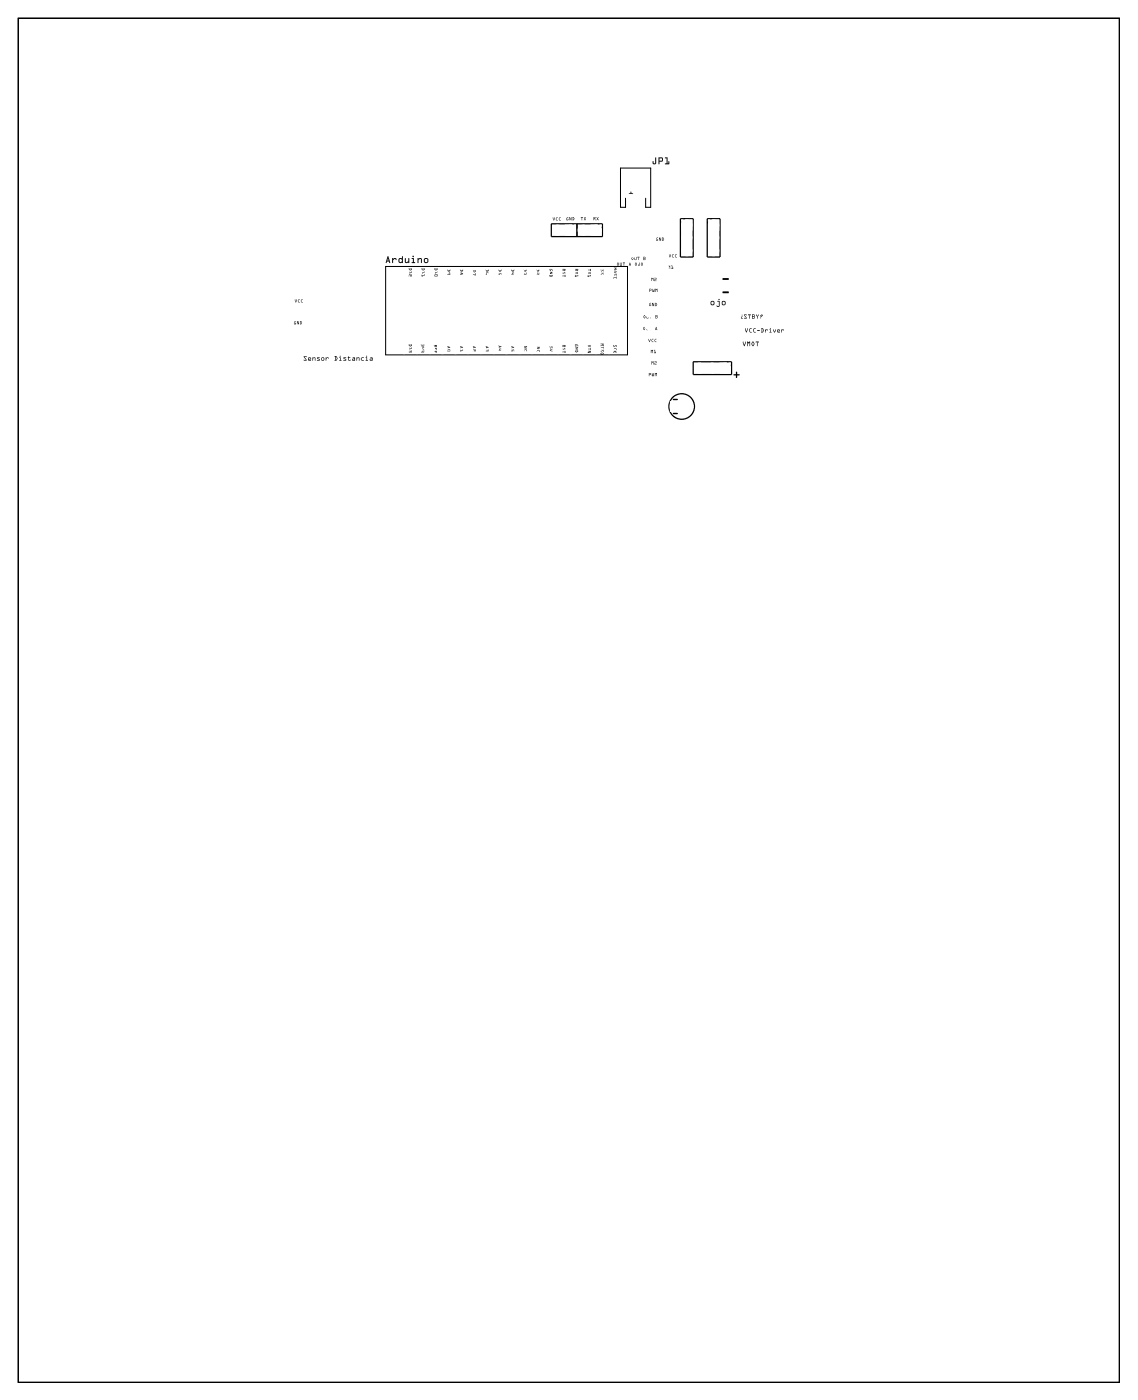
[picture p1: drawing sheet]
<svg xmlns="http://www.w3.org/2000/svg" width="226mm" height="278mm" viewBox="0 0 226 278" stroke-linecap="round" stroke-linejoin="round" font-family="sans-serif">
<path d="M3.6 3.6h218.8v271.2h-218.8zM124.3 39.4v1.8h-1v-7.8h6v7.8h-1v-1.8M76.6 53h48.1v17.6h-48.1zM113.7 44.5l.9 .9M118.8 44.5l.9 .9M136.1 43.5l-.9 .9M141.4 43.5l-.9 .9M144.5 71.9l.9 .9" fill="none" stroke="#000" stroke-width=".2"/>
<g fill="#000">
<path d="M125 38.5l.3-.1 .1-.3 .1 .3 .3 .1-.3 .1-.1 .4-.1-.4h-.3zM143.6 58l1.1-.1 .1 .3-.1 .1h-1zM143.6 55.3h1.1l.1 .2-.1 .2h-1zM145.8 74.4h.4l.2-.5 .1 .5 .5 .1-.5 .1-.1 .6-.2-.6h-.4z"/>
<path d="M125 38.5l.3-.1 .1-.3 .1 .3 .3 .1-.3 .1-.1 .4-.1-.4h-.3zM125 38.5v.1h.3l.1 .4 .1-.4 .3-.1-.3-.1-.1-.3-.1 .3z"/>
<path d="M130.2 31.3l.2 .1v1a.37 .37 0 0 1-.4 .3 .37 .37 0 0 1-.3-.3l.1-.4 .1 .5 .3-.1zM130.2 31.3v1.1l-.3 .1-.1-.5-.1 .4a.35 .35 0 0 0 .3 .3 .35 .35 0 0 0 .4-.3v-1zM130.9 31.3h.7l.1 .3v.5h-.7l-.1 .6zM130.9 31.3v1.4l.1-.6h.6l.1-.5-.1-.3zM131 31.5v.5l.5-.1v-.4zM131 31.5h.5v.4l-.5 .1zM132.1 31.3h.6l-.1 1.2h.2v-.4l.1-.1v.7l-.8-.1 .1-.1h.3v-1h-.3zM132.2 31.3v.2h.3v1l-.4 .1h.8v-.5l-.1 .4h-.2v-1.2z"/>
<path d="M130.2 31.3l.2 .1v1a.36 .36 0 0 1-.4 .3 .36 .36 0 0 1-.3-.3l.1-.4 .1 .5 .3-.1zM130.9 31.3h.7l.1 .3v.5h-.7l-.1 .6zM131 31.5v.5l.5-.1v-.4zM132.1 31.3h.5v1.2h.2l.1-.5v.7l-.8-.1 .4-.1v-1h-.3z"/>
<path d="M58.6 59.5l.2 .5 .2-.5-.2 .6zM58.6 59.5l.2 .6 .2-.6-.2 .5zM59.2 59.8a.27 .27 0 0 1 .5 0 .27 .27 0 0 1-.5 0zM59.2 59.8a.26 .26 0 0 0 .5 0 .26 .26 0 0 0-.5 0zM59.8 59.8a.27 .27 0 0 1 .5 0 .27 .27 0 0 1-.5 0zM59.8 59.8a.26 .26 0 0 0 .5 0 .26 .26 0 0 0-.5 0z"/>
<path d="M58.6 59.5l.2 .5 .2-.5-.2 .6zM59.2 59.8a.27 .27 0 0 1 .5 0 .27 .27 0 0 1-.5 0zM59.8 59.8a.27 .27 0 0 1 .5 0 .27 .27 0 0 1-.5 0z"/>
<path d="M77 50.9l.2 .1 .3 1.3-.2-.3h-.4l-.1 .3-.1-.1zM77 51l-.3 1.2 .1 .1 .1-.3h.4l.2 .3-.3-1.3zM77.1 51.3l-.1 .5h.2zM77.1 51.3l.1 .5h-.3zM77.9 51.3l.2 .2 .2-.2a.32 .32 0 0 1 .4 0 .32 .32 0 0 1 .1 .4l-.4-.2-.3 .2v.5l-.1 .1zM78 51.3v1l.1-.6 .3-.2 .4 .1a.31 .31 0 0 0-.2-.3 .31 .31 0 0 0-.3 0l-.2 .2zM79.3 51.4l.2-.1 .4 .1v-.4h.1v1.3l-.7-.1zM79.3 51.4l-.1 .2 .1 .6 .7 .1v-1.3h-.1v.4l-.2-.1zM79.4 51.6v.4l.3 .1 .2-.2-.1-.3-.1-.1zM79.4 51.5h.3l.2 .2v.2l-.2 .2-.3-.1zM80.5 51.3l.1 .1v.6l.3 .1 .2-.2v-.5l.2-.1v1l-.2-.2a.4 .4 0 0 1-.6-.1zM80.5 51.3v.9l.4 .1 .3-.2 .1 .2v-1l-.1 .1v.5l-.5 .2-.1-.7zM81.8 51.3l.4 .1v.7h.3l-.1 .2-.6-.1 .3-.1v-.6h-.3zM81.8 51.3l.1 .2h.2v.6l-.3 .1 .6 .1 .1-.1-.3-.1v-.7zM82 51a.15 .15 0 0 1 .3 0 .15 .15 0 0 1-.3 0zM82 51a.13 .13 0 0 0 .2 0 .13 .13 0 0 0-.2 0zM83 51.3l.1 .2a.4 .4 0 0 1 .7 .1v.7l-.1-.1v-.6l-.3-.1-.3 .2 .1 .5-.2 .1zM83 51.3v1l.1-.1v-.5l.3-.2h.3v.7l.1 .1-.1-.9-.2-.1-.4 .2zM84.2 51.8a.51 .51 0 0 1 1 0 .51 .51 0 0 1-1 0zM84.2 51.8a.5 .5 0 0 0 1 0 .5 .5 0 0 0-1 0zM84.4 51.6v.4h.5v-.5zM84.4 51.5l.5 .1-.1 .5-.4-.1z"/>
<path d="M77 51h.2l.3 1.3-.2-.3h-.4l-.1 .3-.1-.1zM77.1 51.3l-.1 .5h.2zM77.9 51.3l.2 .2 .2-.2a.33 .33 0 0 1 .3 0 .33 .33 0 0 1 .2 .3l-.4-.1-.3 .2v.5l-.1 .1zM79.3 51.4l.2-.1 .4 .1v-.4h.1v1.3l-.7-.1zM79.4 51.6v.4l.3 .1 .2-.2v-.2l-.2-.2zM80.5 51.3l.1 .1 .1 .7 .4-.2v-.5l.2-.1v1l-.2-.2a.38 .38 0 0 1-.3 .2 .38 .38 0 0 1-.3-.3zM81.8 51.3l.4 .1v.7h.3l-.1 .2-.6-.1 .3-.1v-.6h-.2zM82 51a.14 .14 0 0 1 .2 0 .14 .14 0 0 1-.2 0zM83 51.3l.1 .2a.38 .38 0 0 1 .4-.2 .38 .38 0 0 1 .3 .3v.7l-.1-.1-.1-.7h-.2l-.3 .2v.5l-.1 .1zM84.2 51.8a.5 .5 0 0 1 1 0 .5 .5 0 0 1-1 0zM84.4 51.6v.4l.4 .1 .1-.5z"/>
<path d="M81.2 53.4h.6l.1 .2-.4 .2-.3-.2zM81.3 53.5l.2 .2 .3-.2zM81.2 54l.1 .1h.5v-.2l.1 .3h-.6l.2 .1h-.2zM81.2 54.5l.4 .1v.3h.2v-.4l.1 .4h-.3l-.1-.3h-.2v.3z"/>
<path d="M81.2 53.4h.6l.1 .2-.4 .2-.3-.2zM81.2 53.4l.1 .2 .2 .1 .4-.1-.1-.2zM81.3 53.5l.2 .2 .3-.2zM81.3 53.5h.5l-.3 .2zM81.2 54l.1 .1h.5v-.2l.1 .3h-.6l.2 .1h-.2zM81.2 54l.1 .3h.2l-.2-.1h.6l-.1-.3v.2h-.5zM81.2 54.5l.4 .1v.3h.2v-.4l.1 .4h-.3l-.1-.3h-.2v.3zM81.2 54.5l.1 .4v-.3h.2l.1 .3h.3l-.1-.4v.4h-.2v-.3z"/>
<path d="M83.8 53.4h.6v.2l-.4 .2-.2-.2zM83.9 53.5l.2 .2 .2-.2zM83.8 54l.1 .1h.4l.1-.2v.3h-.5l.2 .1h-.3zM83.8 54.5l.1 .2h.4l.1-.2v.3h-.5l.2 .1h-.3z"/>
<path d="M83.8 53.4h.6v.2l-.4 .2-.2-.2zM83.8 53.4v.2l.2 .1 .4-.1v-.2zM83.9 53.5l.2 .2 .2-.2zM83.8 53.5h.5l-.2 .2zM83.8 54l.1 .1h.4l.1-.2v.3h-.5l.2 .1h-.3zM83.8 54v.3h.3l-.3-.1h.6v-.3l-.1 .2h-.5zM83.8 54.5l.1 .2h.4l.1-.2v.3h-.5l.2 .1h-.3zM83.8 54.5v.4h.3l-.3-.1h.6v-.3l-.1 .2h-.5z"/>
<path d="M86.3 53.4h.6v.2l-.3 .2-.3-.2zM86.4 53.5l.2 .2 .3-.2zM86.3 54l.1 .1h.5v-.2v.3h-.5l.2 .1h-.3zM86.3 54.6l.6-.1v.4h-.5zM86.4 54.6v.3h.5v-.3z"/>
<path d="M86.3 53.4h.6v.2l-.3 .2-.3-.2zM86.3 53.4v.2l.2 .1 .4-.1v-.2zM86.4 53.5l.2 .2 .3-.2zM86.4 53.5h.5l-.3 .2zM86.3 54l.1 .1h.5v-.2v.3h-.5l.2 .1h-.3zM86.3 54v.3h.3l-.2-.1h.5v-.3v.2h-.5zM86.3 54.6l.6-.1v.4h-.5zM86.3 54.6l.1 .3h.5v-.4zM86.4 54.6v.3h.5v-.3zM86.4 54.6h.5v.3h-.5z"/>
<path d="M88.9 53.6h.6v.2l-.4 .2-.2-.1zM88.9 53.8l.3 .1 .2-.1zM88.9 54.5h.3v-.3h.3v.4h-.6zM89.3 54.3v.2h.1v-.2z"/>
<path d="M88.9 53.6h.6v.2l-.4 .2-.2-.1zM88.9 53.6v.3l.2 .1 .4-.2v-.2zM88.9 53.8l.3 .1 .2-.1zM88.9 53.8h.5l-.2 .1zM88.9 54.5h.3v-.3h.3v.4h-.6zM88.9 54.5l.6 .1v-.4h-.3v.3zM89.3 54.3v.2h.1v-.2zM89.3 54.3h.1v.2h-.1z"/>
<path d="M91.4 53.6h.6v.2l-.3 .2-.3-.1zM91.5 53.8l.2 .1 .2-.1zM91.4 54.2l.6 .1v.2l-.6 .1zM91.5 54.3v.2h.2v-.2zM91.7 54.4h.2z"/>
<path d="M91.4 53.6h.6v.2l-.3 .2-.3-.1zM91.4 53.6v.3l.2 .1 .4-.2v-.2zM91.5 53.8l.2 .1 .2-.1zM91.5 53.8h.4l-.2 .1zM91.4 54.2l.6 .1v.2l-.6 .1zM91.4 54.2v.4l.6-.1v-.2zM91.5 54.3v.2h.2v-.2zM91.5 54.3h.2v.2h-.2zM91.7 54.4h.2zM91.7 54.4h.2z"/>
<path d="M93.9 53.7h.6l.1 .3-.4 .1-.3-.1zM94 53.9l.2 .2 .3-.2zM93.9 54.5l.6 .1v-.3l.1 .4z"/>
<path d="M93.9 53.7h.6l.1 .3-.4 .1-.3-.1zM93.9 53.7l.1 .3 .2 .1 .4-.1-.1-.3zM94 53.9l.2 .2 .3-.2zM94 53.9h.5l-.3 .2zM93.9 54.5l.6 .1v-.3l.1 .4zM93.9 54.5l.7 .2-.1-.4v.4z"/>
<path d="M96.5 53.6h.6v.2l-.4 .2-.2-.1zM96.6 53.8l.2 .1 .2-.1zM96.5 54.2l.6 .1h-.3l-.1 .3h-.2zM96.6 54.3v.2h.1v-.2z"/>
<path d="M96.5 53.6h.6v.2l-.4 .2-.2-.1zM96.5 53.6v.3l.2 .1 .4-.2v-.2zM96.6 53.8l.2 .1 .2-.1zM96.5 53.8h.5l-.2 .1zM96.5 54.2l.6 .1h-.3v.3h-.3zM96.5 54.2v.4h.2l.1-.3h.3zM96.6 54.3v.2h.1v-.2zM96.5 54.3h.2v.2h-.2z"/>
<path d="M99 53.6h.6v.2l-.3 .2-.3-.1zM99.1 53.8l.2 .1 .3-.1zM99.1 54.2v.3h.2v-.2h.3v.3v-.2h-.2l-.1 .2h-.2z"/>
<path d="M99 53.6h.6v.2l-.3 .2-.3-.1zM99 53.6v.3l.2 .1 .4-.2v-.2zM99.1 53.8l.2 .1 .3-.1zM99.1 53.8h.5l-.3 .1zM99.1 54.2v.3h.2v-.2h.3v.3v-.2h-.2l-.1 .2h-.2zM99.1 54.2v.4h.2l.1-.2h.2v.2v-.3h-.3v.2h-.2z"/>
<path d="M101.6 53.6h.6v.2l-.4 .2-.2-.1zM101.6 53.8l.3 .1 .2-.1zM101.8 54.2h.4l-.4 .1v.2h.3h-.5h.2z"/>
<path d="M101.6 53.6h.6v.2l-.4 .2-.2-.1zM101.6 53.6v.3l.2 .1 .4-.2v-.2zM101.6 53.8l.3 .1 .2-.1zM101.6 53.8h.5l-.2 .1zM101.8 54.2h.4l-.4 .1v.2h.3h-.5h.2zM101.8 54.2v.3h-.2h.5h-.3v-.2l.4-.1z"/>
<path d="M104 53.6h.6v.2l-.4 .2-.2-.1zM104 53.8l.3 .1 .2-.1zM104 54.2v.3h.2l.1-.2v.2h.2l.1-.3v.4h-.6z"/>
<path d="M104 53.6h.6v.2l-.4 .2-.2-.1zM104 53.6v.3l.2 .1 .4-.2v-.2zM104 53.8l.3 .1 .2-.1zM104 53.8h.5l-.2 .1zM104 54.2v.3h.2l.1-.2v.2h.2l.1-.3v.4h-.6zM104 54.2v.4l.6-.1v-.3l-.1 .3h-.2v-.2l-.1 .2h-.2z"/>
<path d="M106.5 53.6h.6v.2l-.3 .2-.3-.1zM106.6 53.8l.2 .1 .3-.1zM106.5 54.2h.3l.1 .3h.2v-.3v.4h-.3v-.3h-.2l-.1 .3z"/>
<path d="M106.5 53.6h.6v.2l-.3 .2-.3-.1zM106.5 53.6v.3l.2 .1 .4-.2v-.2zM106.6 53.8l.2 .1 .3-.1zM106.6 53.8h.5l-.3 .1zM106.5 54.2h.3l.1 .3h.2v-.3v.4h-.3v-.3h-.2l-.1 .3zM106.5 54.2v.4l.1-.3h.2v.3l.3-.1v-.3v.3h-.2l-.1-.3z"/>
<path d="M109.2 53.5a.4 .4 0 0 1 .6 .3l-.2-.2h-.3v.2l.1-.1 .1 .2h-.3zM109.2 54.1h.6l-.5 .3h.5l-.6 .1 .5-.3zM109.2 54.7h.6v.2l-.4 .2-.2-.2zM109.3 54.8l.2 .2 .2-.1z"/>
<path d="M109.2 53.5h.4l.2 .4-.2-.3h-.3v.2l.1-.1 .1 .2h-.3zM109.2 53.5v.4h.3l-.1-.2-.1 .1v-.2h.3l.2 .3-.2-.4zM109.2 54.1h.6l-.5 .3 .5 .1h-.6l.5-.3zM109.2 54.1h.5l-.5 .4 .6-.1h-.5l.5-.3zM109.2 54.7h.6v.2l-.4 .2-.2-.2zM109.2 54.7v.2l.2 .1 .4-.1v-.2zM109.3 54.8l.2 .2 .2-.2zM109.2 54.8l.5 .1-.2 .1z"/>
<path d="M109.9 43.2l.1 .5 .3-.5-.2 .6zM109.9 43.2l.2 .6 .2-.6-.3 .5zM110.4 43.5a.3 .3 0 0 1 .6 0 .3 .3 0 0 1-.6 0zM110.4 43.5a.3 .3 0 0 0 .6 0 .3 .3 0 0 0-.6 0zM111 43.5a.3 .3 0 0 1 .6 0 .3 .3 0 0 1-.6 0zM111 43.5a.3 .3 0 0 0 .6 0 .3 .3 0 0 0-.6 0z"/>
<path d="M109.9 43.2l.1 .5 .3-.5-.2 .6zM110.4 43.5a.3 .3 0 0 1 .6 0 .3 .3 0 0 1-.6 0zM111 43.5a.3 .3 0 0 1 .6 0 .3 .3 0 0 1-.6 0z"/>
<path d="M111.7 53.5h.6v.3l-.2 .1v-.2l-.4 .2 .4-.3zM112.1 53.6l.1 .2 .1-.2zM111.7 54.1h.2l-.1 .3 .5-.3v.3h-.1v-.2l-.4 .3zM111.7 54.8h.6l-.1-.1h.1v.4l-.1-.1 .1-.1z"/>
<path d="M111.7 53.5h.6v.3l-.2 .1v-.2l-.4 .2 .4-.3zM111.7 53.5l.4 .1-.4 .3 .4-.2v.2l.2-.1v-.3zM112.1 53.6l.1 .2 .1-.2zM112.1 53.6h.2l-.1 .2zM111.7 54.1h.2l-.1 .3 .5-.3v.3l-.1 .1v-.3l-.4 .3zM111.7 54.1l.1 .4 .4-.4v.3h.1v-.3l-.5 .3 .1-.3zM111.7 54.8h.6l-.1-.1h.1v.4l-.1-.1 .1-.1zM111.7 54.8l.6 .1-.1 .1 .1 .1v-.4h-.1l.1 .1z"/>
<path d="M112.7 43.2h.2l-.3 .3 .1 .2h.2l-.1-.2h.2l-.1 .3-.4-.1zM112.7 43.2l-.1 .5 .3 .1 .1-.3h-.2l.1 .2h-.2l-.1-.2 .3-.3zM113.1 43.2l.4 .5v-.5v.6l-.3-.5-.1 .5zM113.1 43.2v.6l.1-.5 .3 .5v-.6v.5zM113.7 43.2h.3l.1 .2-.1 .4h-.3zM113.7 43.2v.6h.3l.1-.4-.1-.2zM113.9 43.2v.5l.2-.2zM113.9 43.2l.2 .3-.2 .2z"/>
<path d="M112.7 43.2h.2l-.3 .3 .1 .2h.2l-.1-.2h.2l-.1 .3-.4-.1zM113.1 43.2l.4 .5v-.5v.6l-.3-.5-.1 .5zM113.7 43.2h.3l.1 .2-.1 .4h-.3zM113.9 43.2v.5l.2-.2z"/>
<path d="M114.3 53.5h.6v.3l-.2 .1-.1-.2-.3 .2 .3-.3zM114.7 53.6l.1 .2v-.2zM114.3 54.1l.3 .1 .3-.1-.3 .2 .3 .1-.3-.1-.3 .2 .2-.2zM114.3 54.7v.1h.5l.1-.1v.2h-.6l.2 .1-.2 .1z"/>
<path d="M114.3 53.5h.6v.3l-.2 .1-.1-.2-.3 .2 .3-.3zM114.3 53.5l.3 .1-.3 .3 .3-.2 .1 .2 .2-.1v-.3zM114.7 53.6l.1 .2v-.2zM114.7 53.6h.1v.2zM114.3 54.1l.3 .1 .3-.1-.3 .2 .3 .2-.3-.2-.3 .2 .2-.2zM114.3 54.1l.2 .2-.2 .2 .3-.2 .3 .1-.3-.1 .3-.2-.3 .1zM114.3 54.7v.1h.5l.1-.1v.2h-.6l.2 .1-.2 .1zM114.3 54.7v.4l.2-.1-.2-.1h.6v-.2l-.1 .1h-.5z"/>
<path d="M115.4 43.2h.4v.1l-.1-.1-.1 .6v-.6l-.1 .1zM115.4 43.2l.1 .1 .1-.1v.6l.1-.6 .1 .1v-.1zM116 43.2l.2 .2 .2-.2-.1 .3 .1 .3-.2-.2-.2 .2 .2-.3zM116 43.2l.2 .3-.2 .3 .2-.2 .2 .2-.1-.3 .1-.3-.2 .2z"/>
<path d="M115.4 43.2h.4v.1l-.1-.1-.1 .6v-.6l-.1 .1zM116 43.2l.2 .2 .2-.2-.1 .3 .1 .3-.2-.2-.2 .2 .2-.3z"/>
<path d="M116.8 53.7l.5-.1v-.1h.1v.4h-.1v-.2zM116.8 54.1l.3 .1 .3-.1-.2 .2 .2 .1-.3-.1-.3 .2 .2-.2zM116.8 54.7l.1 .1h.4l.1-.1v.2h-.5l.2 .1-.3 .1z"/>
<path d="M116.8 53.6h.5v-.1h.1v.4h-.1v-.2zM116.8 53.7h.5v.2h.1v-.4h-.1v.1zM116.8 54.1l.3 .1 .3-.1-.2 .2 .2 .2-.3-.2-.3 .2 .2-.2zM116.8 54.1l.2 .2-.2 .2 .3-.2 .3 .1-.2-.1 .2-.2-.3 .1zM116.8 54.7l.1 .1h.4l.1-.1v.2h-.5l.2 .1-.3 .1zM116.8 54.7v.4l.3-.1-.2-.1h.5v-.2l-.1 .1h-.4z"/>
<path d="M117.9 43.2h.4l-.1 .3 .1 .3-.2-.3-.2 .3zM117.9 43.2v.6l.2-.3 .2 .3-.1-.3 .1-.3zM118 43.2v.2l.3-.1zM118 43.2l.3 .1-.3 .1zM118.5 43.2l.2 .2 .2-.2-.1 .3 .1 .3-.2-.2-.2 .2 .2-.3zM118.5 43.2l.2 .3-.2 .3 .2-.2 .2 .2-.1-.3 .1-.3-.2 .2z"/>
<path d="M117.9 43.2h.4l-.1 .3 .1 .3-.2-.3-.2 .3zM118 43.2v.2l.3-.1zM118.5 43.2l.2 .2 .2-.2-.1 .3 .1 .3-.2-.2-.2 .2 .2-.3z"/>
<path d="M119.4 53.6h.1l-.1 .3 .5-.3 .1 .3-.2 .1 .1-.3-.5 .3zM119.4 54.2h.1l-.1 .3 .5-.3 .1 .3-.2 .1 .1-.3-.5 .3z"/>
<path d="M119.4 53.6h.1l-.1 .3 .5-.3 .1 .3-.2 .1 .1-.3-.5 .3zM119.4 53.6v.4l.5-.3-.1 .3 .2-.1-.1-.3-.5 .3 .1-.3zM119.4 54.2h.1l-.1 .3 .5-.3 .1 .3-.2 .1 .1-.3-.5 .3zM119.4 54.2v.4l.5-.3-.1 .3 .2-.1-.1-.3-.5 .3 .1-.3z"/>
<path d="M121.9 53.2h.6l-.1 .2 .1 .2h-.6l.5-.1-.2-.1 .2-.1zM121.9 53.9l.3-.1 .3 .2-.4 .2-.2-.1zM122 54l.2 .1 .2-.1-.2-.1zM121.9 54.4h.1v.3l.4-.3 .1 .3-.1 .1v-.3l-.5 .3zM121.9 55l.1 .2h.4l.1-.2v.4l-.1-.2h-.4l-.1 .2z"/>
<path d="M121.9 53.2h.6l-.1 .2 .1 .2h-.6h.5l-.2-.2 .2-.1zM121.9 53.2l.5 .1-.2 .1 .2 .2h-.5h.6l-.1-.2 .1-.2zM121.9 53.9l.3-.1 .3 .2-.4 .2-.2-.1zM121.9 53.9v.2l.2 .1 .4-.2-.3-.2zM122 54l.2 .1 .2-.1-.2-.1zM122 54l.2-.1 .2 .1-.2 .1zM121.9 54.4h.1v.3l.5-.3v.3l-.1 .1v-.3l-.5 .3zM121.9 54.4v.4l.5-.3v.3l.1-.1-.1-.3-.4 .3v-.3zM121.9 55l.1 .2h.4l.1-.2v.4l-.1-.2h-.4l-.1 .2zM121.9 55v.4v-.2h.5l.1 .2v-.4l-.1 .2h-.5z"/>
<path d="M122.7 52.2h.2l.1 .3-.2 .3-.2-.2zM122.7 52.2l-.1 .4 .2 .2 .2-.3-.1-.3zM122.8 52.3l-.1 .2 .1 .3 .1-.3zM122.8 52.3l.1 .2-.1 .3-.1-.3zM123.2 52.2l.1 .6 .2-.1 .1-.5-.1 .6h-.3zM123.2 52.2v.6h.3l.1-.6-.1 .5-.2 .1zM123.8 52.2h.4v.1h-.2v.5l-.1-.5h-.1zM123.8 52.2v.1h.1l.1 .5v-.5h.2v-.1zM125.1 52.2l.3 .6-.1-.1-.3 .1zM125.1 52.2l-.1 .6 .3-.1 .1 .1zM125.2 52.4l-.1 .2h.1zM125.2 52.4v.2h-.1zM126.3 52.2h.1l.2 .3-.2 .3-.2-.2zM126.3 52.2l-.1 .4 .2 .2 .2-.3-.2-.3zM126.3 52.3l-.1 .2 .2 .3 .1-.3zM126.3 52.3l.2 .2-.1 .3-.2-.3zM127 52.2l.1 .6h-.2l-.1-.2 .2 .1zM127 52.2v.5l-.2-.1 .1 .2h.2zM127.5 52.2h.1l.2 .3-.2 .3-.3-.2zM127.5 52.2l-.1 .4 .2 .2 .1-.3-.1-.3zM127.5 52.3l-.1 .2 .1 .3 .2-.3zM127.5 52.3l.2 .2-.2 .3-.1-.3z"/>
<path d="M122.7 52.2h.2l.1 .3-.2 .3-.2-.2zM122.8 52.3l-.1 .2 .1 .3 .1-.3zM123.2 52.2l.1 .6 .2-.1 .1-.5-.1 .6h-.3zM123.8 52.2h.4v.1h-.2v.5l-.1-.5h-.1zM125.1 52.2l.3 .6-.1-.1-.3 .1zM125.2 52.4l-.1 .2h.1zM126.3 52.2h.1l.2 .3-.2 .3-.2-.2zM126.3 52.3l-.1 .2 .2 .3 .1-.3zM127 52.2l.1 .6h-.2l-.1-.2 .2 .1zM127.5 52.2h.1l.2 .3-.2 .3-.2-.2zM127.5 52.3l-.1 .2 .1 .3 .2-.3z"/>
<path d="M125.6 51.1h.2l.1 .2-.2 .4-.2-.3zM125.6 51.1l-.1 .3 .2 .3 .2-.4-.1-.2zM125.7 51.1l-.1 .3 .1 .2 .1-.2zM125.7 51.1l.1 .3-.1 .2-.1-.2zM126.1 51.1l.1 .5h.2l.1-.5-.1 .6-.3-.1zM126.1 51.1v.5l.3 .1 .1-.6-.1 .5h-.2zM126.7 51.1h.4l-.1 .1-.1-.1v.6l-.1-.6-.1 .1zM126.7 51.1v.1l.1-.1 .1 .6v-.6l.1 .1 .1-.1zM127.8 51.1l.4 .1v.5h-.4zM127.8 51.1v.6h.4v-.5zM127.9 51.4v.2h.2v-.2zM127.9 51.4h.2v.2h-.2zM127.9 51.1v.2h.3zM127.9 51.1l.2 .1v.1h-.2z"/>
<path d="M125.6 51.1h.2l.1 .2-.2 .4-.2-.3zM125.7 51.1l-.1 .3 .1 .2 .1-.2zM126.1 51.1l.1 .5h.2l.1-.5-.1 .6-.3-.1zM126.7 51.1h.4l-.1 .1-.1-.1v.6l-.1-.6-.1 .1zM127.8 51.1l.4 .1v.5h-.4zM127.9 51.4v.2h.2v-.2zM127.9 51.1v.2h.3z"/>
<path d="M129 57.4l.4 .1v.3h-.3v.3zM129 57.4l.1 .7v-.3h.3v-.3zM129.1 57.5v.2h.2v-.2zM129.1 57.5h.2v.2h-.2zM129.6 57.4l.1 .6 .1-.4 .2 .3v-.5v.7l-.4-.1zM129.6 57.4v.6l.4 .1v-.7v.5l-.2-.3-.1 .4zM130.2 57.4l.2 .2 .2-.2v.7l-.1-.6-.1 .2-.1-.2-.1 .5zM130.2 57.4v.6l.1-.5 .1 .2 .1-.2 .1 .6v-.7l-.2 .2z"/>
<path d="M129 57.4l.4 .1v.3h-.3v.3zM129.1 57.5v.2h.2v-.2zM129.6 57.4l.1 .6 .1-.4 .2 .3v-.5v.7l-.4-.1zM130.2 57.4l.2 .2 .2-.2v.7l-.1-.6-.1 .2-.1-.2-.1 .5z"/>
<path d="M129.4 55.2l.2 .2 .2-.2v.7v-.5l-.2 .1-.1-.1-.1 .5zM129.4 55.2v.7l.1-.5 .1 .1 .2-.1v.5v-.7l-.2 .2zM130 55.3h.4v.3h-.3v.2l.3 .1h-.4v-.4h.4v-.2zM130 55.3h.4v.2h-.4v.4h.4l-.3-.1v-.2h.3v-.3z"/>
<path d="M129.4 55.2l.2 .2 .2-.2v.7v-.5l-.2 .1-.1-.1-.1 .5zM130 55.3h.4v.3h-.3v.2l.3 .1h-.4v-.4h.4v-.2z"/>
<path d="M130.5 47.3h.3l-.4 .2 .1 .3h.2l-.1-.2h.2l-.1 .3-.3-.1zM130.5 47.3l-.1 .5 .3 .1 .1-.3h-.2l.1 .2h-.2l-.1-.3 .4-.2zM131 47.2l.3 .5 .1-.4v.6l-.4-.5v.4zM131 47.2v.6v-.4l.4 .5v-.6l-.1 .4zM131.6 47.2h.2l.2 .3-.2 .4-.3-.1zM131.6 47.2v.6l.2 .1 .1-.4-.1-.2zM131.7 47.3v.5l.2-.2zM131.7 47.3l.2 .3-.2 .2z"/>
<path d="M130.5 47.3h.3l-.4 .2 .1 .3h.2l-.1-.2h.2l-.1 .3-.3-.1zM131 47.2l.3 .5 .1-.4v.6l-.4-.5v.4zM131.6 47.2h.2l.2 .3-.2 .4-.3-.1zM131.7 47.3v.5l.2-.2z"/>
<path d="M132.8 52.8l.2 .2 .2-.2-.1 .7v-.6l-.1 .2-.2-.2v.5zM132.8 52.8v.6v-.5l.2 .2 .1-.2v.5l.1-.6-.2 .2zM133.4 52.8h.2v.6l.1-.2v.3l-.3-.1h.1v-.5zM133.4 52.8l.1 .1v.5h-.1h.3v-.2l-.1 .2v-.6z"/>
<path d="M132.8 52.8l.2 .2 .2-.2-.1 .7v-.6l-.1 .2-.2-.2v.5zM133.4 52.8h.2v.6l.1-.2v.3l-.3-.1h.1v-.5z"/>
<path d="M132.9 50.6l.2 .4 .2-.4-.2 .6zM132.9 50.6l.2 .6 .2-.6-.2 .4zM133.5 50.9a.27 .27 0 0 1 .5 0 .27 .27 0 0 1-.5 0zM133.5 50.9a.26 .26 0 0 0 .5 0 .26 .26 0 0 0-.5 0zM134.1 50.9a.27 .27 0 0 1 .5 0 .27 .27 0 0 1-.5 0zM134.1 50.9a.26 .26 0 0 0 .5 0 .26 .26 0 0 0-.5 0z"/>
<path d="M132.9 50.6l.2 .4 .2-.4-.2 .6zM133.5 50.9a.3 .3 0 0 1 .6 0 .3 .3 0 0 1-.6 0zM134.1 50.9a.27 .27 0 0 1 .5 0 .27 .27 0 0 1-.5 0z"/>
<path d="M143.6 58l1.1-.1 .1 .3-.1 .1h-1zM143.6 58l.1 .3h1l.1-.1-.1-.3z"/>
<path d="M143.6 55.3h1.1l.1 .2-.1 .2h-1zM143.6 55.3l.1 .4h1l.1-.2-.1-.2z"/>
<path d="M58.6 63.9h.2l-.3 .2v.3h.2l-.1-.2h.2l-.1 .3-.3-.1zM58.6 63.9l-.2 .5 .3 .1 .1-.3h-.2l.1 .2h-.2v-.3l.3-.2zM59 63.8l.3 .5 .1-.4v.6l-.3-.5-.1 .5zM59 63.8v.7l.1-.5 .3 .5v-.6l-.1 .4zM59.6 63.9h.3l.1 .2-.2 .4h-.2zM59.6 63.9v.6h.2l.2-.4-.1-.2zM59.8 63.9v.5l.1-.2zM59.8 63.9l.1 .3-.1 .2z"/>
<path d="M58.6 63.9h.2l-.3 .2v.3h.2l-.1-.2h.2l-.1 .3-.3-.1zM59 63.8l.3 .5 .1-.4v.6l-.3-.5-.1 .5zM59.6 63.9h.3l.1 .2-.2 .4h-.2zM59.8 63.9v.5l.1-.2z"/>
<path d="M60.4 70.8l.5 .1v.1l-.4-.1 .4 .6v.2l-.6-.1 .1-.1 .4 .1-.4-.6zM60.4 70.8v.2l.4 .6-.4-.1v.1l.5 .1v-.2l-.4-.6 .4 .1v-.1zM61.3 71.1h.5v.4h-.5l.5 .2-.5-.1zM61.3 71.1v.5l.5 .1-.5-.2 .5-.1-.1-.3zM61.4 71.2l-.1 .1h.4l-.1-.1zM61.4 71.2h.2l.1 .1h-.4zM62.1 71.1h.5l.1 .6-.1-.5h-.2l-.2 .1-.1 .4zM62.1 71.1v.6l.1-.4 .3-.1 .2 .5-.1-.6zM63 71.1h.5l-.4 .1 .4 .2v.3h-.5l.4-.2-.4-.2zM63 71.1v.2l.4 .2-.4 .2h.5v-.3l-.4-.2 .4-.1zM63.8 71.4a.35 .35 0 0 1 .7 0 .35 .35 0 0 1-.7 0zM63.8 71.4a.35 .35 0 0 0 .7 0 .35 .35 0 0 0-.7 0zM64 71.2v.3l.3 .1v-.4zM64 71.2h.3v.4l-.3-.1zM64.7 71.1l.1 .1 .4-.1 .1 .1-.1 .1-.2-.1-.2 .1v.4zM64.7 71.1l.1 .6v-.4l.2-.1 .2 .1 .1-.1-.1-.1-.4 .1zM66.5 70.8h.3l.3 .4-.3 .5h-.3l.1-.1zM66.5 70.8l.1 .8-.1 .1h.3l.2-.6-.2-.3zM66.7 70.9v.7l.2-.3zM66.7 70.9l.2 .4-.2 .3zM67.4 71.1h.3v.5l.1 .1h-.4l.2-.1v-.4zM67.4 71.1l.2 .1v.4l-.2 .1h.4l-.1-.1v-.5zM67.5 70.8a.1 .1 0 0 1 .2 0 .1 .1 0 0 1-.2 0zM67.5 70.8a.1 .1 0 0 0 .2 0 .1 .1 0 0 0-.2 0zM68.3 71.1h.5l-.5 .1 .5 .2v.3h-.6l.5-.2-.4-.2zM68.3 71.1v.2l.4 .2-.5 .2h.6v-.3l-.5-.2 .5-.1zM69.2 70.8l.1 .2 .3 .1-.3 .1v.4l.4-.1-.1 .2-.4-.1-.1-.5zM69.2 70.9l-.1 .2 .1 .5 .4 .1 .1-.2-.4 .1v-.4l.3-.1-.3-.1zM70.1 71.1h.3l.2 .1-.1 .5h-.4a.22 .22 0 0 1-.1-.2 .22 .22 0 0 1 .1-.2l.3-.1zM70.1 71.1l.3 .2h-.3l-.1 .3 .5 .1v-.6zM70.1 71.4v.2l.3-.1zM70.1 71.4l.3 .1-.3 .1zM70.9 71.1h.5v.6l-.1-.5h-.1l-.2 .1-.1 .4zM70.9 71.1v.6l.1-.4 .2-.1 .2 .5v-.6zM71.8 71.2l.5-.1-.5 .2 .1 .2 .4 .2-.5-.1zM71.8 71.2v.4l.5 .1-.5-.2 .1-.2 .4-.2zM72.7 71.1h.2v.5l.2 .1h-.5l.2-.1v-.4zM72.7 71.1l.1 .1v.4l-.2 .1h.5l-.2-.1v-.5zM72.8 70.8a.1 .1 0 0 1 .2 0 .1 .1 0 0 1-.2 0zM72.8 70.8a.1 .1 0 0 0 .2 0 .1 .1 0 0 0-.2 0zM73.6 71.1h.3l.2 .1-.1 .5h-.4a.22 .22 0 0 1-.1-.2 .22 .22 0 0 1 .1-.2l.3-.1zM73.6 71.1l.3 .2h-.3l-.1 .3 .5 .1v-.6zM73.6 71.4v.2l.3-.1zM73.6 71.4l.3 .1-.3 .1z"/>
<path d="M60.4 70.8l.5 .1v.1l-.4-.1 .4 .6v.2l-.6-.1 .1-.1 .4 .1-.4-.6zM61.3 71.1h.5v.4h-.5l.5 .2-.5-.1zM61.4 71.2l-.1 .1h.4l-.1-.1zM62.1 71.1h.5l.1 .6-.2-.5-.3 .1-.1 .4zM63 71.1h.5l-.4 .1 .4 .2v.3h-.5l.4-.2-.4-.2zM63.8 71.4a.35 .35 0 0 1 .7 0 .35 .35 0 0 1-.7 0zM64 71.2v.3l.3 .1v-.4zM64.7 71.1l.1 .1 .4-.1 .1 .1-.1 .1-.2-.1-.2 .1v.4zM66.5 70.8h.3a.55 .55 0 0 1 .1 .8l-.4 .1 .1-.1zM66.7 70.9v.7l.2-.3zM67.4 71.1h.3v.5l.1 .1h-.4l.2-.1v-.4zM67.5 70.8a.1 .1 0 0 1 .2 0 .1 .1 0 0 1-.2 0zM68.3 71.1h.5l-.5 .1 .5 .2v.3h-.6l.5-.2-.4-.2zM69.2 70.9l.1 .1 .3 .1-.3 .1v.4l.4-.1-.1 .2-.4-.1-.1-.5zM70.1 71.1h.4v.6l-.5-.1 .1-.3h.3zM70.1 71.4v.2l.3-.1zM70.9 71.1h.5v.6l-.2-.5-.2 .1-.1 .4zM71.8 71.2l.5-.1-.5 .2 .2 .3h.3l-.3 .1a.34 .34 0 0 1-.2-.5zM72.7 71.1h.2v.5l.2 .1h-.5l.2-.1v-.4zM72.8 70.8a.1 .1 0 0 1 .2 0 .1 .1 0 0 1-.2 0zM73.6 71.1h.4v.6l-.5-.1 .1-.3h.3zM73.6 71.4v.2l.3-.1z"/>
<path d="M81.2 68.5h.6l.1 .2-.4 .2-.3-.2zM81.3 68.6l.2 .2 .3-.1zM81.2 69.1l.1 .1h.5v-.1l.1 .2h-.6l.2 .1-.2 .1zM81.2 69.7l.1 .3h.2v-.3l.1 .3h.2v-.4l.1 .4h-.6z"/>
<path d="M81.2 68.5h.6l.1 .2-.4 .2-.3-.2zM81.2 68.5l.1 .2 .2 .2 .4-.2-.1-.2zM81.3 68.6l.2 .2 .3-.2zM81.3 68.6l.5 .1-.3 .1zM81.2 69.1l.1 .1h.5v-.1l.1 .2h-.6l.2 .1-.2 .1zM81.2 69.1l.1 .4 .2-.1-.2-.1h.6l-.1-.2v.1h-.5zM81.2 69.7l.1 .3h.2v-.3l.1 .3h.2v-.4l.1 .4h-.6zM81.2 69.7l.1 .3h.6l-.1-.3v.3h-.2l-.1-.3v.3h-.2z"/>
<path d="M83.7 68.5v.3h.2l.1-.3v.3h.2l.1-.3v.3l-.6 .1zM83.6 69.2l.7-.1-.5 .2 .5 .1zM83.7 69.7v.3h.2l.1-.3v.3h.2l.1-.4v.4h-.6z"/>
<path d="M83.6 68.5l.1 .3h.2l.1-.3v.3h.2l.1-.3v.3l-.6 .1zM83.7 68.5v.4l.6-.1v-.3l-.1 .3h-.2v-.3l-.1 .3h-.2zM83.6 69.2l.7-.1-.5 .2 .5 .1zM83.7 69.2l.6 .2-.5-.1 .5-.2zM83.6 69.7l.1 .3h.2l.1-.3v.3h.2l.1-.4v.4h-.6zM83.7 69.7v.3h.6v-.3l-.1 .3h-.2v-.3l-.1 .3h-.2z"/>
<path d="M86.2 68.6h.6v.3l-.2 .1-.1-.2-.3 .2 .3-.3zM86.6 68.7l.1 .2v-.2zM86.2 69.2h.6v.4l-.1-.3h-.2v.1v-.1h-.2l-.1 .3zM86.2 69.8h.6v.4l-.1-.3h-.1v.2l-.1-.2z"/>
<path d="M86.2 68.6h.6v.3l-.2 .1-.1-.2-.3 .2 .3-.3zM86.2 68.6l.3 .1-.3 .3 .3-.2 .1 .2 .2-.1v-.3zM86.6 68.7l.1 .2v-.2zM86.6 68.7h.1v.2zM86.2 69.2h.6v.4l-.1-.3h-.2v.1v-.1h-.2l-.1 .3zM86.2 69.2v.4l.1-.3h.2v.1v-.1h.2l.1 .3v-.4zM86.2 69.8h.6v.4l-.1-.3h-.1v.2l-.1-.2zM86.2 69.8l.3 .1 .1 .2v-.2h.1l.1 .3v-.4z"/>
<path d="M88.9 68.9l.6 .2-.6 .1 .1-.2zM89.1 69v.1l.2-.1zM88.9 69.5l.5-.1 .1 .4h-.6zM88.9 69.5v.3h.5v-.3z"/>
<path d="M88.9 68.9l.6 .2-.6 .2 .1-.3zM88.9 68.9l.1 .1-.1 .3 .6-.2zM89.1 69v.1h.2zM89.1 69h.2l-.2 .1zM88.9 69.5l.5-.1 .1 .4h-.6zM88.9 69.5v.3h.6l-.1-.4zM88.9 69.5v.3h.5v-.3zM88.9 69.5h.5v.3h-.5z"/>
<path d="M91.4 68.9l.6 .2-.6 .1 .1-.2zM91.6 69v.1l.2-.1zM91.4 69.4l.1 .2h.4l.1-.2v.3h-.5l.2 .1h-.3z"/>
<path d="M91.4 68.9l.6 .2-.6 .2 .1-.3zM91.4 68.9l.1 .1-.1 .3 .6-.2zM91.6 69v.1h.2zM91.6 69h.3l-.3 .1zM91.4 69.4l.1 .2h.4l.1-.2v.3h-.5l.2 .1h-.3zM91.4 69.5v.3h.3l-.2-.1h.5v-.3l-.1 .2h-.4z"/>
<path d="M93.9 68.9l.7 .2-.6 .1 .1-.2zM94.1 69v.1l.3-.1zM93.9 69.4l.4 .1v.3h.2v-.4l.1 .4h-.3l-.1-.3h-.2v.3z"/>
<path d="M93.9 68.9l.7 .2-.6 .2 .1-.3zM93.9 68.9l.2 .1-.1 .3 .6-.2zM94.1 69v.1h.3zM94.1 69h.3l-.3 .1zM93.9 69.4l.4 .1v.3h.2v-.4l.1 .4h-.3l-.1-.3h-.2v.3zM93.9 69.4l.1 .4v-.3h.2l.1 .3h.3l-.1-.4v.4h-.2v-.3z"/>
<path d="M96.5 68.9l.6 .2-.6 .1 .1-.2zM96.7 69v.1l.2-.1zM96.5 69.4l.1 .4 .1-.1 .1-.2v.2l.2 .1 .1-.4v.4h-.6z"/>
<path d="M96.5 68.9l.6 .2-.6 .2 .1-.3zM96.5 68.9l.1 .1-.1 .3 .6-.2zM96.7 69v.1h.2zM96.7 69h.2l-.2 .1zM96.5 69.4l.1 .4 .1-.1 .1-.2v.2l.2 .1 .1-.4v.4h-.6zM96.5 69.5v.3h.6v-.4l-.1 .4h-.2v-.3l-.1 .3h-.2z"/>
<path d="M99 68.7l.6 .2-.6 .2 .1-.3zM99.2 68.9v.1l.3-.1zM99.2 69.3h.4l-.3 .1v.2h.3h-.6h.2z"/>
<path d="M99 68.7l.6 .2-.6 .2 .1-.3zM99 68.7l.2 .1-.2 .3 .6-.2zM99.2 68.9v.1l.3-.1zM99.2 68.8l.3 .1-.3 .1zM99.2 69.3h.4l-.3 .1v.2h.3h-.6h.2zM99.2 69.3v.3h-.2h.6h-.3v-.2l.3-.1z"/>
<path d="M101.6 68.9l.6 .2-.6 .1 .1-.2zM101.8 69v.1l.2-.1zM101.6 69.4v.4h.2v-.3h.4v.3l-.1-.2h-.2v.2h-.3z"/>
<path d="M101.6 68.9l.6 .2-.6 .2 .1-.3zM101.6 68.9l.1 .1-.1 .3 .6-.2zM101.8 69v.1h.2zM101.8 69h.2l-.2 .1zM101.6 69.4v.4h.2v-.3h.4v.3l-.1-.2h-.2v.2h-.3zM101.6 69.4v.4h.3v-.2h.2l.1 .2v-.3h-.4v.3h-.2z"/>
<path d="M104.1 68.9l.6-.1-.5 .4h.5l-.6 .1 .5-.4zM104.1 69.7a.3 .3 0 0 1 .6 0 .3 .3 0 0 1-.6 0z"/>
<path d="M104.1 68.9l.6-.1-.5 .4h.5l-.6 .1 .5-.4zM104.1 68.9h.5l-.5 .4 .6-.1h-.5l.5-.4zM104.1 69.7a.3 .3 0 0 1 .6 0 .3 .3 0 0 1-.6 0zM104.1 69.7a.3 .3 0 0 0 .6 0 .3 .3 0 0 0-.6 0z"/>
<path d="M106.6 69h.7l-.5 .3 .5 .1h-.7l.5-.3zM106.7 69.8a.27 .27 0 0 1 .5 0 .27 .27 0 0 1-.5 0z"/>
<path d="M106.6 69h.7l-.5 .3 .5 .1h-.7l.5-.3zM106.6 69l.5 .1-.5 .3h.7l-.5-.1 .5-.3zM106.7 69.8a.27 .27 0 0 1 .5 0 .27 .27 0 0 1-.5 0zM106.7 69.8a.26 .26 0 0 0 .5 0 .26 .26 0 0 0-.5 0z"/>
<path d="M109.2 68.9l.1 .3h.1v-.3h.4v.3l-.1-.2h-.2v.2h-.3zM109.2 69.6l.6-.2-.5 .2 .5 .2z"/>
<path d="M109.2 68.8l.1 .4h.1v-.3h.4v.3l-.1-.2h-.2v.2h-.3zM109.2 68.9v.3h.3v-.2h.2l.1 .2v-.3h-.4l.1 .3h-.3zM109.2 69.6l.6-.2-.5 .2 .5 .2zM109.2 69.6l.6 .2-.5-.2 .5-.2z"/>
<path d="M111.7 68.6h.6v.3l-.2 .1v-.2l-.4 .2 .4-.3zM112.1 68.7l.1 .2 .1-.2zM111.7 69.2h.2l-.1 .3 .5-.3v.3l-.1 .1v-.3l-.4 .3zM111.7 69.9h.6l-.1-.1h.1v.4h-.1l.1-.2z"/>
<path d="M111.7 68.6h.6v.3l-.2 .1v-.2l-.4 .2 .4-.3zM111.7 68.6l.4 .1-.4 .3 .4-.2v.2l.2-.1v-.3zM112.1 68.7l.1 .2 .1-.2zM112.1 68.7h.2l-.1 .2zM111.7 69.2h.2l-.1 .3 .5-.3v.3l-.1 .1v-.3l-.4 .3zM111.7 69.2l.1 .4 .4-.3v.3l.1-.1v-.3l-.5 .3 .1-.3zM111.7 69.9h.6l-.1-.1h.1v.4h-.1l.1-.2zM111.7 69.9l.6 .1-.1 .2h.1v-.4h-.1l.1 .1z"/>
<path d="M114.3 68.5a.4 .4 0 0 1 .6 .3l-.3-.2-.2-.1-.1 .3 .2-.1v.2h-.2zM114.3 69.1h.6l-.5 .3h.5l-.7 .1 .5-.4zM114.3 69.7l.6-.1v.3l-.4 .1-.2-.1zM114.3 69.8l.3 .2 .2-.2z"/>
<path d="M114.3 68.5h.4l.2 .3-.3-.2h-.2l-.1 .2 .2-.1v.2h-.2zM114.3 68.5v.4h.2v-.2l-.2 .1 .1-.3 .2 .1 .3 .2-.2-.3zM114.3 69.1h.6l-.5 .3h.5l-.7 .1 .5-.4zM114.3 69.1h.5l-.6 .4 .7-.1h-.5l.5-.3zM114.3 69.7l.6-.1v.3l-.4 .2-.2-.2zM114.3 69.7v.2l.2 .1 .4-.1v-.2zM114.3 69.8l.3 .2 .2-.2zM114.3 69.8h.5l-.2 .2z"/>
<path d="M116.8 68.8l.6-.2-.5 .2 .5 .2zM116.8 69.2l.1 .1h.4l.1-.1v.4l-.1-.2h-.4l-.1 .2zM116.8 69.8h.6l-.5 .3 .5 .1h-.6l.5-.3z"/>
<path d="M116.8 68.8l.6-.2-.5 .2 .5 .2zM116.8 68.8l.6 .2-.5-.2 .5-.2zM116.8 69.2l.1 .1h.4l.1-.1v.4l-.1-.2h-.4l-.1 .2zM116.8 69.2v.4l.1-.2h.4l.1 .2v-.4l-.1 .1h-.4zM116.8 69.8h.6l-.5 .3 .5 .1h-.6l.5-.3zM116.8 69.8l.5 .1-.5 .3h.6l-.5-.1 .5-.3z"/>
<path d="M119.3 68.3h.7l-.2 .2 .2 .2h-.6h.5l-.2-.2 .1-.1zM119.3 68.9l.1 .2h.5v-.2l.1 .4-.1-.1h-.5v.1zM119.4 69.6l.1-.1-.1 .3 .5-.3 .1 .4h-.2l.1-.3-.5 .3zM119.4 70.2l.3-.1 .3 .2-.4 .2-.2-.1zM119.4 70.3l.2 .1 .3-.1-.2-.1z"/>
<path d="M119.3 68.3h.7l-.2 .2 .2 .2h-.6h.4l-.1-.2 .1-.1zM119.3 68.4h.6l-.2 .1 .2 .2h-.5h.6l-.2-.2 .2-.2zM119.3 68.9l.1 .2h.5v-.2l.1 .4-.1-.1h-.5v.1zM119.3 68.9l.1 .4v-.1h.5l.1 .1-.1-.4v.2h-.5zM119.4 69.5h.1l-.1 .3 .5-.3 .1 .4h-.2l.1-.3-.5 .3zM119.4 69.6v.3l.5-.3-.1 .3h.2l-.1-.4-.5 .3 .1-.3zM119.4 70.2l.3-.1 .3 .2-.4 .2-.2-.1zM119.4 70.2v.2l.2 .1 .4-.2-.3-.2zM119.4 70.3l.2 .1 .3-.1-.2-.1zM119.4 70.3l.3-.1 .2 .1-.3 .1z"/>
<path d="M121.9 68.6h.1v.3l.4-.3 .1 .3-.1 .1v-.3l-.5 .3zM121.9 69.5a.3 .3 0 0 1 .6 0 .3 .3 0 0 1-.6 0zM121.9 69.8h.6l-.2 .1 .2 .3-.3-.3-.3 .3 .2-.3z"/>
<path d="M121.9 68.6h.1v.3l.5-.3v.3l-.1 .1v-.3l-.5 .3zM121.9 68.6v.4l.5-.3v.3l.1-.1-.1-.3-.4 .3v-.3zM121.9 69.4a.27 .27 0 0 1 .5 0 .27 .27 0 0 1-.5 0zM121.9 69.4a.3 .3 0 0 0 .6 0 .3 .3 0 0 0-.6 0zM121.9 69.8h.6l-.2 .1 .2 .3-.3-.3-.3 .3 .2-.3zM121.9 69.8l.2 .1-.2 .3 .3-.3 .3 .3-.2-.3 .2-.1z"/>
<path d="M127.9 65h.2l.1 .3-.2 .3-.2-.2zM127.9 65l-.1 .4 .2 .2 .2-.3-.1-.3zM128 65.1l-.1 .2 .1 .2 .1-.2zM128 65.1l.1 .2-.1 .2-.1-.2zM128.4 65l.1 .5h.2l.1-.5-.1 .6h-.3zM128.4 65v.5l.3 .1 .1-.6-.1 .5h-.2zM129 65h.4v.1h-.2v.5v-.5h-.2zM129 65v.1h.2v.5v-.5h.2v-.1zM130.4 65l.2 .6-.1-.1-.3 .1zM130.4 65l-.2 .6 .3-.1 .1 .1zM130.4 65.2l-.1 .2h.2zM130.4 65.2l.1 .2h-.2z"/>
<path d="M127.9 65h.2l.1 .3-.2 .3-.2-.2zM128 65.1l-.1 .2 .1 .2 .1-.2zM128.4 65l.1 .5h.2l.1-.5-.1 .6h-.3zM129 65h.4v.1h-.2v.5v-.5h-.2zM130.4 65l.2 .6-.1-.1-.3 .1zM130.4 65.2l-.1 .2h.2z"/>
<path d="M128 62.7h.1l.2 .2-.2 .4-.2-.3zM128 62.7l-.1 .3 .2 .3 .2-.4-.2-.2zM128.1 62.7l-.1 .3 .1 .2 .1-.2zM128.1 62.7l.1 .3-.1 .2-.2-.2zM128.5 62.7l.1 .5h.2l.1-.5-.1 .6-.3-.1zM128.5 62.7v.5l.3 .1 .1-.6-.1 .5h-.2zM129.1 62.7h.4l-.1 .1-.1-.1v.6l-.1-.6-.1 .1zM129.1 62.7v.1l.1-.1 .1 .6v-.6l.1 .1 .1-.1zM130.2 62.7l.4 .1-.1 .5h-.3zM130.2 62.7v.6h.3l.1-.5zM130.3 63v.2h.2v-.2zM130.3 63h.2v.2h-.2zM130.3 62.7v.2h.3zM130.3 62.7l.2 .1v.1h-.2z"/>
<path d="M128 62.7h.1l.2 .2-.2 .4-.2-.3zM128.1 62.7l-.1 .3 .1 .2 .1-.2zM128.5 62.7l.1 .5h.2l.1-.5-.1 .6-.3-.1zM129.1 62.7h.4l-.1 .1-.1-.1v.6l-.1-.6-.1 .1zM130.2 62.7l.4 .1-.1 .5h-.3zM130.3 63v.2h.2v-.2zM130.3 62.7v.2h.3z"/>
<path d="M128.9 67.4l.2 .5 .2-.5-.2 .6zM128.9 67.4l.2 .6 .2-.6-.2 .5zM129.4 67.7a.3 .3 0 0 1 .6 0 .3 .3 0 0 1-.6 0zM129.4 67.7a.3 .3 0 0 0 .6 0 .3 .3 0 0 0-.6 0zM130 67.7a.3 .3 0 0 1 .6 0 .3 .3 0 0 1-.6 0zM130 67.7a.3 .3 0 0 0 .6 0 .3 .3 0 0 0-.6 0z"/>
<path d="M128.9 67.4l.2 .5 .2-.5-.2 .6zM129.4 67.7a.3 .3 0 0 1 .6 0 .3 .3 0 0 1-.6 0zM130 67.7a.3 .3 0 0 1 .6 0 .3 .3 0 0 1-.6 0z"/>
<path d="M128.9 74.2l.4 .1v.2l-.3 .1v.2zM128.9 74.2l.1 .6v-.2l.3-.1v-.2zM129 74.2v.3h.2v-.2zM129 74.2l.3 .1v.2h-.3zM129.5 74.2l.1 .5 .1-.3 .2 .3v-.5v.6l-.4-.1zM129.5 74.2v.5l.4 .1v-.6v.5l-.2-.3-.1 .3zM130.1 74.2l.2 .1 .2-.1v.6v-.5l-.2 .2-.1-.2-.1 .5zM130.1 74.2v.6l.1-.5 .1 .1 .2-.1v.5v-.6l-.2 .1z"/>
<path d="M128.9 74.2l.4 .1v.2l-.3 .1v.2zM129 74.2v.3h.2v-.2zM129.5 74.2l.1 .5 .1-.3 .2 .3v-.5v.6l-.4-.1zM130.1 74.2l.2 .1 .2-.1v.6v-.5l-.2 .1-.1-.1-.1 .5z"/>
<path d="M129.1 60.3l.3-.1-.3 .3v.3h.2l-.1-.2h.2l-.1 .3-.3-.1zM129.1 60.3l-.1 .5 .3 .1 .1-.3h-.2l.1 .2h-.2v-.3l.3-.3zM129.6 60.2l.3 .5 .1-.5v.7l-.3-.5-.1 .4zM129.6 60.2v.6l.1-.4 .3 .5v-.7l-.1 .5zM130.2 60.2h.2l.2 .3-.2 .4-.2-.1zM130.2 60.2v.6l.2 .1 .2-.4-.2-.3zM130.3 60.3v.5l.2-.3zM130.3 60.3l.2 .2-.1 .3z"/>
<path d="M129.1 60.3l.3-.1-.3 .3v.3h.2l-.1-.2h.2l-.1 .3-.3-.1zM129.6 60.2l.3 .5 .1-.5v.7l-.3-.5-.1 .4zM130.2 60.2h.2l.2 .3-.2 .4-.2-.1zM130.3 60.3l.1 .5 .1-.3z"/>
<path d="M129.3 69.6l.2 .1 .2-.1v.6v-.5l-.2 .2-.1-.2-.1 .5zM129.3 69.6v.6l.1-.5 .1 .2 .2-.2v.5v-.6l-.2 .1zM129.9 69.6h.3v.5l.1-.2v.3h-.4l.2-.1v-.4zM129.9 69.6l.2 .1v.4l-.2 .1h.4v-.3l-.1 .2v-.5z"/>
<path d="M129.3 69.6l.2 .1 .2-.1v.6v-.5l-.2 .2-.1-.2-.1 .5zM129.9 69.6h.3v.5l.1-.2v.3h-.4l.2-.1v-.4z"/>
<path d="M129.5 71.8l.2 .2 .2-.2-.1 .7v-.5l-.1 .1-.2-.1v.5zM129.5 71.8v.7v-.5l.2 .1 .1-.1v.5l.1-.7-.2 .2zM130.1 71.9h.4l-.1 .3h-.3v.2l.3 .1h-.4l.1-.4h.3v-.2zM130.1 71.9h.3v.2h-.3l-.1 .4h.4l-.3-.1v-.2h.3v-.3z"/>
<path d="M129.5 71.8l.2 .2 .2-.2-.1 .7v-.5l-.1 .1-.2-.1v.5zM130.1 71.9h.3v.3h-.3v.2l.3 .1h-.4l.1-.4h.3v-.2z"/>
<path d="M141.2 60.3a.44 .44 0 0 1 .8 0 .44 .44 0 0 1-.8 0zM141.2 60.3a.44 .44 0 0 0 .8 0 .44 .44 0 0 0-.8 0zM141.4 60v.5h.3l.1-.4zM141.4 60l.4 .1-.1 .4h-.3zM142.6 59.8l.4 .1v.9a.3 .3 0 0 1-.3 .3 .3 .3 0 0 1-.3-.3h.4v-.8h-.2zM142.6 59.8v.2h.2v.8h-.4a.32 .32 0 0 0 .3 .2 .32 .32 0 0 0 .3-.2v-.9zM142.8 59.5a.12 .12 0 0 1 .2 0 .12 .12 0 0 1-.2 0zM142.8 59.5a.12 .12 0 0 0 .2 0 .12 .12 0 0 0-.2 0zM143.4 60.3a.45 .45 0 0 1 .9 0 .45 .45 0 0 1-.9 0zM143.4 60.3a.45 .45 0 0 0 .9 0 .45 .45 0 0 0-.9 0zM143.6 60v.5h.4v-.4zM143.6 60l.4 .1v.4h-.4z"/>
<path d="M141.2 60.3a.44 .44 0 0 1 .8 0 .44 .44 0 0 1-.8 0zM141.4 60v.5h.3l.1-.4zM142.6 59.8l.4 .1v.9a.3 .3 0 0 1-.3 .3 .3 .3 0 0 1-.3-.3h.4v-.8h-.2zM142.8 59.5a.12 .12 0 0 1 .2 0 .12 .12 0 0 1-.2 0zM143.4 60.3a.45 .45 0 0 1 .9 0 .45 .45 0 0 1-.9 0zM143.6 60v.5h.4v-.4z"/>
<path d="M145.8 74.4h.4l.2-.5 .1 .5 .5 .1-.5 .1-.1 .6-.2-.6h-.4zM145.8 74.4v.2h.4l.2 .6 .1-.6 .5-.1-.5-.1-.1-.5-.2 .5z"/>
<path d="M147.4 62.8l.1 .1-.2 .3h.3a.23 .23 0 0 1-.3 0 .23 .23 0 0 1 .1-.4zM147.4 62.6l.1 .1zM147.9 62.5l.5 .1-.1 .1-.3-.1 .4 .6-.1 .2-.4-.1v-.1h.4zM148.6 62.5h.6l-.1 .2-.1-.1-.1 .8v-.8l-.2 .1zM149.4 62.5l.6 .1v.5l-.2 .2-.4 .1zM149.5 63v.3l.3-.1v-.2zM149.5 62.6v.3l.3-.1v-.1zM150.2 62.5l.3 .3 .3-.3-.3 .9zM151 62.8l.4-.3 .2 .1-.4 .6-.1-.2 .3-.3-.3 .2zM151.1 63.3a.06 .06 0 0 1 .1 0 .06 .06 0 0 1-.1 0z"/>
<path d="M147.4 62.8l.1 .1-.2 .3h.3a.2 .2 0 0 1-.2 .2 .21 .21 0 0 1-.1-.4zM147.4 62.8v.1a.25 .25 0 0 0-.1 .3 .25 .25 0 0 0 .3 .1l-.3-.1 .2-.3zM147.4 62.6l.1 .1zM147.4 62.6l.1 .1zM147.9 62.5l.5 .1-.1 .1-.3-.1 .4 .6-.1 .2-.4-.1v-.1h.4zM147.9 62.5l.4 .7h-.4v.1l.4 .1 .1-.2-.4-.6 .3 .1 .1-.1zM148.6 62.5h.6l-.1 .2-.1-.1-.1 .8v-.8l-.2 .1zM148.6 62.5l.1 .2 .2-.1v.8l.1-.8 .1 .1 .1-.2zM149.4 62.5l.6 .1v.5l-.2 .2-.4 .1zM149.4 62.5v.9l.4-.1 .2-.2v-.5zM149.5 63v.3l.3-.1v-.2zM149.5 63h.3v.2l-.3 .1zM149.5 62.6v.3l.4-.1-.1-.2zM149.5 62.6l.3 .1v.1l-.3 .1zM150.2 62.5l.3 .3 .3-.3-.3 .9zM150.2 62.5l.3 .9 .3-.9-.3 .3zM151 62.8l.4-.3 .2 .1-.4 .6-.1-.2 .3-.3-.3 .2zM151 62.8l.1 .1 .3-.2-.3 .3 .1 .2 .3-.6-.1-.1zM151.1 63.3a.06 .06 0 0 1 .1 0 .06 .06 0 0 1-.1 0zM151.1 63.3a.05 .05 0 0 0 .1 0 .05 .05 0 0 0-.1 0z"/>
<path d="M147.6 67.9l.3 .7 .2-.7h.1l-.3 .9-.3-.6zM147.6 67.9v.3l.3 .6 .3-.9h-.1l-.2 .7zM148.5 67.9l.3 .2 .3-.2-.1 .9-.1-.7-.1 .2-.2-.2v.7h-.1zM148.5 67.9v.9h.1v-.7l.2 .2 .1-.2 .1 .7 .1-.9-.3 .2zM149.5 68h.2l.2 .3-.2 .5-.4-.4zM149.5 68l-.2 .4 .4 .4 .2-.5-.2-.3zM149.6 68l-.2 .4 .2 .3 .2-.3zM149.6 68l.2 .4-.2 .3-.2-.3zM150.2 67.9h.6l-.1 .2-.2-.1v.8l-.1-.8-.2 .1zM150.2 67.9v.2l.2-.1 .1 .8v-.8l.2 .1 .1-.2z"/>
<path d="M147.6 67.9l.3 .7 .2-.7h.1l-.3 .9-.3-.6zM148.5 67.9l.3 .2 .3-.2-.1 .9-.1-.7-.1 .2-.2-.2v.7h-.1zM149.5 68h.2l.2 .3-.2 .5-.4-.4zM149.6 68l-.2 .4 .2 .3 .2-.3zM150.2 67.9h.6l-.1 .2-.2-.1v.8l-.1-.8-.2 .1z"/>
<path d="M148.1 65.3l.2 .6 .3-.6-.3 .8zM148.1 65.3l.2 .8 .3-.8-.3 .6zM149 65.3h.4l-.3 .1-.1 .3 .1 .3 .3 .1h-.4l-.1-.3zM149 65.3l-.2 .4a.38 .38 0 0 0 .5 .4l-.4-.4 .2-.3 .3-.1zM149.8 65.3h.4l-.3 .1-.2 .3 .2 .3 .3 .1h-.4l-.1-.3zM149.8 65.3l-.2 .4a.38 .38 0 0 0 .5 .4l-.4-.4 .2-.3 .3-.1zM150.5 65.6l.5 .1-.5 .1zM150.5 65.6v.2l.5-.1zM151.2 65.3h.4l.2 .3-.3 .5h-.3l.1-.1zM151.3 65.3v.7l-.1 .1h.3l.3-.5-.2-.3zM151.5 65.4v.6l.2-.3zM151.5 65.4l.2 .3-.2 .3zM152 65.5l.1 .1 .4-.1 .1 .1h-.3l-.2 .2v.3zM152 65.5l.1 .6v-.3l.2-.2h.3l-.1-.1-.4 .1zM152.9 65.5h.3v.5l.1 .1h-.4l.2-.1v-.4zM152.9 65.5l.2 .1v.4l-.2 .1h.4l-.1-.1v-.5zM153 65.3a.1 .1 0 0 1 .2 0 .1 .1 0 0 1-.2 0zM153 65.3a.1 .1 0 0 0 .2 0 .1 .1 0 0 0-.2 0zM153.6 65.5l.3 .5 .3-.5-.2 .6h-.2zM153.6 65.5l.2 .6h.2l.2-.6-.3 .5zM154.5 65.6h.4l.1 .3h-.5l.5 .2-.5-.1zM154.5 65.6v.4l.5 .1-.5-.2h.5l-.1-.3zM154.6 65.6l-.1 .2h.4l-.1-.2zM154.6 65.6h.2l.1 .2h-.4zM155.2 65.5l.1 .1 .4-.1 .1 .1h-.3l-.2 .2v.3zM155.2 65.5l.1 .6v-.3l.2-.2h.3l-.1-.1-.4 .1z"/>
<path d="M148.1 65.3l.2 .6 .3-.6-.3 .8zM149 65.3h.4l-.3 .1-.2 .3 .4 .4a.39 .39 0 0 1-.5-.4zM149.8 65.3h.4l-.3 .1-.2 .3 .4 .4a.39 .39 0 0 1-.5-.4zM150.5 65.6l.5 .1-.5 .1zM151.2 65.3h.4a.51 .51 0 0 1 0 .7l-.4 .1 .1-.1zM151.5 65.4v.6l.2-.3zM152 65.5l.1 .1 .4-.1 .1 .1h-.3l-.2 .2v.3zM152.9 65.5h.3v.5l.1 .1h-.4l.2-.1v-.4zM153 65.3a.1 .1 0 0 1 .2 0 .1 .1 0 0 1-.2 0zM153.6 65.5l.3 .5 .3-.5-.2 .6h-.2zM154.5 65.6h.4l.1 .3h-.5l.5 .2-.5-.1zM154.6 65.6l-.1 .2h.4l-.1-.2zM155.2 65.5l.1 .1 .4-.1 .1 .1h-.3l-.2 .2v.3z"/>
</g>
<g fill="none" stroke="#000" stroke-width=".25">
<path d="M109.6 44.5h10.1v2.5h-10.1zM114.6 44.5v2.5M135.2 43.5h2.5v7.6h-2.5zM140.5 43.5h2.6v7.6h-2.6zM137.7 71.9h7.7v2.6h-7.7z"/>
<circle cx="135.5" cy="80.8" r="2.54"/>
</g>
<path d="M133.8 79.4h.8M133.8 82.2h.8" fill="none" stroke="#000" stroke-width=".28"/>
<circle cx="75.5" cy="77.5" r=".75" fill="#fff"/>
<circle cx="75.5" cy="77.5" r=".75" fill="none" stroke="#fff" stroke-width=".75" stroke-linecap="butt"/>
<path d="M143.4 72.5h1.4v1.4h-1.4z" fill="#fff"/>
<path d="M143.4 72.5h1.4v1.4h-1.4z" fill="none" stroke="#fff" stroke-width=".76" stroke-linecap="butt"/>
<circle cx="144.1" cy="73.2" r=".74" fill="#fff"/>
<circle cx="144.1" cy="73.2" r=".74" fill="none" stroke="#fff" stroke-width=".76" stroke-linecap="butt"/>
<circle cx="141.6" cy="73.2" r=".74" fill="#fff"/>
<circle cx="141.6" cy="73.2" r=".74" fill="none" stroke="#fff" stroke-width=".76" stroke-linecap="butt"/>
<circle cx="139" cy="73.2" r=".74" fill="#fff"/>
<circle cx="139" cy="73.2" r=".74" fill="none" stroke="#fff" stroke-width=".76" stroke-linecap="butt"/>
<path d="M133.5 80.1h1.4v1.4h-1.4z" fill="#fff"/>
<path d="M133.5 80.1h1.4v1.4h-1.4z" fill="none" stroke="#fff" stroke-width=".76" stroke-linecap="butt"/>
<circle cx="134.2" cy="80.8" r=".7" fill="#fff"/>
<circle cx="134.2" cy="80.8" r=".7" fill="none" stroke="#fff" stroke-width=".76" stroke-linecap="butt"/>
<circle cx="136.7" cy="80.8" r=".7" fill="#fff"/>
<circle cx="136.7" cy="80.8" r=".7" fill="none" stroke="#fff" stroke-width=".76" stroke-linecap="butt"/>
<circle cx="131.9" cy="72.2" r=".7" fill="#fff"/>
<circle cx="131.9" cy="72.2" r=".7" fill="none" stroke="#fff" stroke-width=".65" stroke-linecap="butt"/>
<circle cx="131.9" cy="60.8" r=".7" fill="#fff"/>
<circle cx="131.9" cy="60.8" r=".7" fill="none" stroke="#fff" stroke-width=".65" stroke-linecap="butt"/>
<circle cx="131.9" cy="63" r=".7" fill="#fff"/>
<circle cx="131.9" cy="63" r=".7" fill="none" stroke="#fff" stroke-width=".65" stroke-linecap="butt"/>
<circle cx="131.9" cy="65.3" r=".7" fill="#fff"/>
<circle cx="131.9" cy="65.3" r=".7" fill="none" stroke="#fff" stroke-width=".65" stroke-linecap="butt"/>
<circle cx="131.9" cy="67.6" r=".7" fill="#fff"/>
<circle cx="131.9" cy="67.6" r=".7" fill="none" stroke="#fff" stroke-width=".65" stroke-linecap="butt"/>
<circle cx="131.9" cy="69.9" r=".7" fill="#fff"/>
<circle cx="131.9" cy="69.9" r=".7" fill="none" stroke="#fff" stroke-width=".65" stroke-linecap="butt"/>
<circle cx="131.9" cy="74.5" r=".7" fill="#fff"/>
<circle cx="131.9" cy="74.5" r=".7" fill="none" stroke="#fff" stroke-width=".65" stroke-linecap="butt"/>
<path d="M141.1 44h1.4v1.5h-1.4z" fill="#fff"/>
<path d="M141.1 44h1.4v1.5h-1.4z" fill="none" stroke="#fff" stroke-width=".76" stroke-linecap="butt"/>
<circle cx="141.8" cy="44.7" r=".74" fill="#fff"/>
<circle cx="141.8" cy="44.7" r=".74" fill="none" stroke="#fff" stroke-width=".76" stroke-linecap="butt"/>
<circle cx="141.8" cy="47.3" r=".74" fill="#fff"/>
<circle cx="141.8" cy="47.3" r=".74" fill="none" stroke="#fff" stroke-width=".76" stroke-linecap="butt"/>
<circle cx="141.8" cy="49.8" r=".74" fill="#fff"/>
<circle cx="141.8" cy="49.8" r=".74" fill="none" stroke="#fff" stroke-width=".76" stroke-linecap="butt"/>
<path d="M135.7 44h1.5v1.5h-1.5z" fill="#fff"/>
<path d="M135.7 44h1.5v1.5h-1.5z" fill="none" stroke="#fff" stroke-width=".76" stroke-linecap="butt"/>
<circle cx="136.5" cy="44.7" r=".74" fill="#fff"/>
<circle cx="136.5" cy="44.7" r=".74" fill="none" stroke="#fff" stroke-width=".76" stroke-linecap="butt"/>
<circle cx="136.5" cy="47.3" r=".74" fill="#fff"/>
<circle cx="136.5" cy="47.3" r=".74" fill="none" stroke="#fff" stroke-width=".76" stroke-linecap="butt"/>
<circle cx="136.5" cy="49.8" r=".74" fill="#fff"/>
<circle cx="136.5" cy="49.8" r=".74" fill="none" stroke="#fff" stroke-width=".76" stroke-linecap="butt"/>
<circle cx="89.7" cy="59.5" r=".7" fill="#fff"/>
<circle cx="89.7" cy="59.5" r=".7" fill="none" stroke="#fff" stroke-width=".65" stroke-linecap="butt"/>
<circle cx="106.8" cy="62" r=".75" fill="#fff"/>
<circle cx="106.8" cy="62" r=".75" fill="none" stroke="#fff" stroke-width=".75" stroke-linecap="butt"/>
<circle cx="118.7" cy="62" r=".75" fill="#fff"/>
<circle cx="118.7" cy="62" r=".75" fill="none" stroke="#fff" stroke-width=".75" stroke-linecap="butt"/>
<circle cx="126.6" cy="64.6" r=".75" fill="#fff"/>
<circle cx="126.6" cy="64.6" r=".75" fill="none" stroke="#fff" stroke-width=".75" stroke-linecap="butt"/>
<circle cx="108" cy="48.1" r=".75" fill="#fff"/>
<circle cx="108" cy="48.1" r=".75" fill="none" stroke="#fff" stroke-width=".75" stroke-linecap="butt"/>
<circle cx="123.3" cy="50.1" r=".7" fill="#fff"/>
<circle cx="123.3" cy="50.1" r=".7" fill="none" stroke="#fff" stroke-width=".65" stroke-linecap="butt"/>
<circle cx="121" cy="54.1" r=".68" fill="#fff"/>
<circle cx="121" cy="54.1" r=".68" fill="none" stroke="#fff" stroke-width=".68" stroke-linecap="butt"/>
<path d="M120.3 53.5h1.4v1.3h-1.4z" fill="#fff"/>
<path d="M120.3 53.5h1.4v1.3h-1.4z" fill="none" stroke="#fff" stroke-width=".68" stroke-linecap="butt"/>
<circle cx="118.4" cy="54.1" r=".68" fill="#fff"/>
<circle cx="118.4" cy="54.1" r=".68" fill="none" stroke="#fff" stroke-width=".68" stroke-linecap="butt"/>
<circle cx="115.9" cy="54.1" r=".68" fill="#fff"/>
<circle cx="115.9" cy="54.1" r=".68" fill="none" stroke="#fff" stroke-width=".68" stroke-linecap="butt"/>
<circle cx="113.4" cy="54.1" r=".68" fill="#fff"/>
<circle cx="113.4" cy="54.1" r=".68" fill="none" stroke="#fff" stroke-width=".68" stroke-linecap="butt"/>
<circle cx="110.8" cy="54.1" r=".68" fill="#fff"/>
<circle cx="110.8" cy="54.1" r=".68" fill="none" stroke="#fff" stroke-width=".68" stroke-linecap="butt"/>
<circle cx="108.3" cy="54.1" r=".68" fill="#fff"/>
<circle cx="108.3" cy="54.1" r=".68" fill="none" stroke="#fff" stroke-width=".68" stroke-linecap="butt"/>
<circle cx="105.7" cy="54.1" r=".68" fill="#fff"/>
<circle cx="105.7" cy="54.1" r=".68" fill="none" stroke="#fff" stroke-width=".68" stroke-linecap="butt"/>
<circle cx="103.2" cy="54.1" r=".68" fill="#fff"/>
<circle cx="103.2" cy="54.1" r=".68" fill="none" stroke="#fff" stroke-width=".68" stroke-linecap="butt"/>
<circle cx="100.7" cy="54.1" r=".68" fill="#fff"/>
<circle cx="100.7" cy="54.1" r=".68" fill="none" stroke="#fff" stroke-width=".68" stroke-linecap="butt"/>
<circle cx="98.1" cy="54.1" r=".68" fill="#fff"/>
<circle cx="98.1" cy="54.1" r=".68" fill="none" stroke="#fff" stroke-width=".68" stroke-linecap="butt"/>
<circle cx="95.6" cy="54.1" r=".68" fill="#fff"/>
<circle cx="95.6" cy="54.1" r=".68" fill="none" stroke="#fff" stroke-width=".68" stroke-linecap="butt"/>
<circle cx="93" cy="54.1" r=".68" fill="#fff"/>
<circle cx="93" cy="54.1" r=".68" fill="none" stroke="#fff" stroke-width=".68" stroke-linecap="butt"/>
<circle cx="90.5" cy="54.1" r=".68" fill="#fff"/>
<circle cx="90.5" cy="54.1" r=".68" fill="none" stroke="#fff" stroke-width=".68" stroke-linecap="butt"/>
<circle cx="88" cy="54.1" r=".68" fill="#fff"/>
<circle cx="88" cy="54.1" r=".68" fill="none" stroke="#fff" stroke-width=".68" stroke-linecap="butt"/>
<circle cx="85.4" cy="54.1" r=".68" fill="#fff"/>
<circle cx="85.4" cy="54.1" r=".68" fill="none" stroke="#fff" stroke-width=".68" stroke-linecap="butt"/>
<circle cx="82.9" cy="54.1" r=".68" fill="#fff"/>
<circle cx="82.9" cy="54.1" r=".68" fill="none" stroke="#fff" stroke-width=".68" stroke-linecap="butt"/>
<circle cx="80.3" cy="54.1" r=".68" fill="#fff"/>
<circle cx="80.3" cy="54.1" r=".68" fill="none" stroke="#fff" stroke-width=".68" stroke-linecap="butt"/>
<circle cx="121" cy="69.4" r=".68" fill="#fff"/>
<circle cx="121" cy="69.4" r=".68" fill="none" stroke="#fff" stroke-width=".68" stroke-linecap="butt"/>
<circle cx="118.4" cy="69.4" r=".68" fill="#fff"/>
<circle cx="118.4" cy="69.4" r=".68" fill="none" stroke="#fff" stroke-width=".68" stroke-linecap="butt"/>
<circle cx="115.9" cy="69.4" r=".68" fill="#fff"/>
<circle cx="115.9" cy="69.4" r=".68" fill="none" stroke="#fff" stroke-width=".68" stroke-linecap="butt"/>
<circle cx="113.4" cy="69.4" r=".68" fill="#fff"/>
<circle cx="113.4" cy="69.4" r=".68" fill="none" stroke="#fff" stroke-width=".68" stroke-linecap="butt"/>
<circle cx="110.8" cy="69.4" r=".68" fill="#fff"/>
<circle cx="110.8" cy="69.4" r=".68" fill="none" stroke="#fff" stroke-width=".68" stroke-linecap="butt"/>
<circle cx="108.3" cy="69.4" r=".68" fill="#fff"/>
<circle cx="108.3" cy="69.4" r=".68" fill="none" stroke="#fff" stroke-width=".68" stroke-linecap="butt"/>
<circle cx="100.7" cy="69.4" r=".68" fill="#fff"/>
<circle cx="100.7" cy="69.4" r=".68" fill="none" stroke="#fff" stroke-width=".68" stroke-linecap="butt"/>
<circle cx="98.1" cy="69.4" r=".68" fill="#fff"/>
<circle cx="98.1" cy="69.4" r=".68" fill="none" stroke="#fff" stroke-width=".68" stroke-linecap="butt"/>
<circle cx="103.2" cy="69.4" r=".68" fill="#fff"/>
<circle cx="103.2" cy="69.4" r=".68" fill="none" stroke="#fff" stroke-width=".68" stroke-linecap="butt"/>
<circle cx="105.7" cy="69.4" r=".68" fill="#fff"/>
<circle cx="105.7" cy="69.4" r=".68" fill="none" stroke="#fff" stroke-width=".68" stroke-linecap="butt"/>
<circle cx="95.6" cy="69.4" r=".68" fill="#fff"/>
<circle cx="95.6" cy="69.4" r=".68" fill="none" stroke="#fff" stroke-width=".68" stroke-linecap="butt"/>
<circle cx="93" cy="69.4" r=".68" fill="#fff"/>
<circle cx="93" cy="69.4" r=".68" fill="none" stroke="#fff" stroke-width=".68" stroke-linecap="butt"/>
<circle cx="90.5" cy="69.4" r=".68" fill="#fff"/>
<circle cx="90.5" cy="69.4" r=".68" fill="none" stroke="#fff" stroke-width=".68" stroke-linecap="butt"/>
<circle cx="88" cy="69.4" r=".68" fill="#fff"/>
<circle cx="88" cy="69.4" r=".68" fill="none" stroke="#fff" stroke-width=".68" stroke-linecap="butt"/>
<circle cx="85.4" cy="69.4" r=".68" fill="#fff"/>
<circle cx="85.4" cy="69.4" r=".68" fill="none" stroke="#fff" stroke-width=".68" stroke-linecap="butt"/>
<circle cx="82.9" cy="69.4" r=".68" fill="#fff"/>
<circle cx="82.9" cy="69.4" r=".68" fill="none" stroke="#fff" stroke-width=".68" stroke-linecap="butt"/>
<circle cx="80.3" cy="69.4" r=".68" fill="#fff"/>
<circle cx="80.3" cy="69.4" r=".68" fill="none" stroke="#fff" stroke-width=".68" stroke-linecap="butt"/>
<circle cx="125.3" cy="39.4" r=".54" fill="#fff"/>
<circle cx="125.3" cy="39.4" r=".54" fill="none" stroke="#fff" stroke-width=".63" stroke-linecap="butt"/>
<circle cx="127.3" cy="39.4" r=".54" fill="#fff"/>
<circle cx="127.3" cy="39.4" r=".54" fill="none" stroke="#fff" stroke-width=".63" stroke-linecap="butt"/>
<circle cx="125.3" cy="39.4" r=".54" fill="#fff"/>
<circle cx="125.3" cy="39.4" r=".54" fill="none" stroke="#fff" stroke-width=".63" stroke-linecap="butt"/>
<circle cx="127.3" cy="39.4" r=".54" fill="#fff"/>
<circle cx="127.3" cy="39.4" r=".54" fill="none" stroke="#fff" stroke-width=".63" stroke-linecap="butt"/>
<path d="M117.7 45h1.5v1.5h-1.5z" fill="#fff"/>
<path d="M117.7 45h1.5v1.5h-1.5z" fill="none" stroke="#fff" stroke-width=".76" stroke-linecap="butt"/>
<circle cx="118.4" cy="45.8" r=".74" fill="#fff"/>
<circle cx="118.4" cy="45.8" r=".74" fill="none" stroke="#fff" stroke-width=".76" stroke-linecap="butt"/>
<circle cx="115.9" cy="45.8" r=".74" fill="#fff"/>
<circle cx="115.9" cy="45.8" r=".74" fill="none" stroke="#fff" stroke-width=".76" stroke-linecap="butt"/>
<path d="M112.6 45h1.5v1.5h-1.5z" fill="#fff"/>
<path d="M112.6 45h1.5v1.5h-1.5z" fill="none" stroke="#fff" stroke-width=".76" stroke-linecap="butt"/>
<circle cx="113.4" cy="45.8" r=".74" fill="#fff"/>
<circle cx="113.4" cy="45.8" r=".74" fill="none" stroke="#fff" stroke-width=".76" stroke-linecap="butt"/>
<circle cx="110.8" cy="45.8" r=".74" fill="#fff"/>
<circle cx="110.8" cy="45.8" r=".74" fill="none" stroke="#fff" stroke-width=".76" stroke-linecap="butt"/>
<circle cx="146.1" cy="63" r=".7" fill="#fff"/>
<circle cx="146.1" cy="63" r=".7" fill="none" stroke="#fff" stroke-width=".65" stroke-linecap="butt"/>
<circle cx="100.9" cy="42.7" r=".75" fill="#fff"/>
<circle cx="100.9" cy="42.7" r=".75" fill="none" stroke="#fff" stroke-width=".75" stroke-linecap="butt"/>
<circle cx="100.7" cy="50.1" r=".75" fill="#fff"/>
<circle cx="100.7" cy="50.1" r=".75" fill="none" stroke="#fff" stroke-width=".75" stroke-linecap="butt"/>
<circle cx="146.1" cy="60.5" r=".7" fill="#fff"/>
<circle cx="146.1" cy="60.5" r=".7" fill="none" stroke="#fff" stroke-width=".65" stroke-linecap="butt"/>
<circle cx="146.1" cy="58" r=".7" fill="#fff"/>
<circle cx="146.1" cy="58" r=".7" fill="none" stroke="#fff" stroke-width=".65" stroke-linecap="butt"/>
<circle cx="146.1" cy="55.4" r=".7" fill="#fff"/>
<circle cx="146.1" cy="55.4" r=".7" fill="none" stroke="#fff" stroke-width=".65" stroke-linecap="butt"/>
<circle cx="129.1" cy="62" r=".75" fill="#fff"/>
<circle cx="129.1" cy="62" r=".75" fill="none" stroke="#fff" stroke-width=".75" stroke-linecap="butt"/>
<circle cx="126.6" cy="62" r=".75" fill="#fff"/>
<circle cx="126.6" cy="62" r=".75" fill="none" stroke="#fff" stroke-width=".75" stroke-linecap="butt"/>
<circle cx="129.1" cy="64.6" r=".75" fill="#fff"/>
<circle cx="129.1" cy="64.6" r=".75" fill="none" stroke="#fff" stroke-width=".75" stroke-linecap="butt"/>
<circle cx="125.8" cy="47.5" r=".75" fill="#fff"/>
<circle cx="125.8" cy="47.5" r=".75" fill="none" stroke="#fff" stroke-width=".75" stroke-linecap="butt"/>
<circle cx="123.3" cy="47.5" r=".75" fill="#fff"/>
<circle cx="123.3" cy="47.5" r=".75" fill="none" stroke="#fff" stroke-width=".75" stroke-linecap="butt"/>
<circle cx="125.8" cy="50.1" r=".75" fill="#fff"/>
<circle cx="125.8" cy="50.1" r=".75" fill="none" stroke="#fff" stroke-width=".75" stroke-linecap="butt"/>
<circle cx="111.1" cy="74.7" r=".7" fill="#fff"/>
<circle cx="111.1" cy="74.7" r=".7" fill="none" stroke="#fff" stroke-width=".65" stroke-linecap="butt"/>
<circle cx="123" cy="74.7" r=".7" fill="#fff"/>
<circle cx="123" cy="74.7" r=".7" fill="none" stroke="#fff" stroke-width=".65" stroke-linecap="butt"/>
<circle cx="67.6" cy="74.5" r=".7" fill="#fff"/>
<circle cx="67.6" cy="74.5" r=".7" fill="none" stroke="#fff" stroke-width=".65" stroke-linecap="butt"/>
<circle cx="61.5" cy="64.1" r=".75" fill="#fff"/>
<circle cx="61.5" cy="64.1" r=".75" fill="none" stroke="#fff" stroke-width=".75" stroke-linecap="butt"/>
<circle cx="64.6" cy="64.1" r=".75" fill="#fff"/>
<circle cx="64.6" cy="64.1" r=".75" fill="none" stroke="#fff" stroke-width=".75" stroke-linecap="butt"/>
<circle cx="67.6" cy="64.1" r=".75" fill="#fff"/>
<circle cx="67.6" cy="64.1" r=".75" fill="none" stroke="#fff" stroke-width=".75" stroke-linecap="butt"/>
<circle cx="70.7" cy="64.1" r=".75" fill="#fff"/>
<circle cx="70.7" cy="64.1" r=".75" fill="none" stroke="#fff" stroke-width=".75" stroke-linecap="butt"/>
<circle cx="73.7" cy="64.1" r=".75" fill="#fff"/>
<circle cx="73.7" cy="64.1" r=".75" fill="none" stroke="#fff" stroke-width=".75" stroke-linecap="butt"/>
<circle cx="61.5" cy="59.7" r=".75" fill="#fff"/>
<circle cx="61.5" cy="59.7" r=".75" fill="none" stroke="#fff" stroke-width=".75" stroke-linecap="butt"/>
<circle cx="64.6" cy="59.7" r=".75" fill="#fff"/>
<circle cx="64.6" cy="59.7" r=".75" fill="none" stroke="#fff" stroke-width=".75" stroke-linecap="butt"/>
<circle cx="67.6" cy="59.7" r=".75" fill="#fff"/>
<circle cx="67.6" cy="59.7" r=".75" fill="none" stroke="#fff" stroke-width=".75" stroke-linecap="butt"/>
<circle cx="70.7" cy="59.7" r=".75" fill="#fff"/>
<circle cx="70.7" cy="59.7" r=".75" fill="none" stroke="#fff" stroke-width=".75" stroke-linecap="butt"/>
<circle cx="73.7" cy="59.7" r=".75" fill="#fff"/>
<circle cx="73.7" cy="59.7" r=".75" fill="none" stroke="#fff" stroke-width=".75" stroke-linecap="butt"/>
<circle cx="75.5" cy="74.5" r=".75" fill="#fff"/>
<circle cx="75.5" cy="74.5" r=".75" fill="none" stroke="#fff" stroke-width=".75" stroke-linecap="butt"/>
<circle cx="146.1" cy="65.6" r=".7" fill="#fff"/>
<circle cx="146.1" cy="65.6" r=".7" fill="none" stroke="#fff" stroke-width=".65" stroke-linecap="butt"/>
<circle cx="146.1" cy="68.1" r=".7" fill="#fff"/>
<circle cx="146.1" cy="68.1" r=".7" fill="none" stroke="#fff" stroke-width=".65" stroke-linecap="butt"/>
<circle cx="111.1" cy="60.5" r=".7" fill="#fff"/>
<circle cx="111.1" cy="60.5" r=".7" fill="none" stroke="#fff" stroke-width=".65" stroke-linecap="butt"/>
<circle cx="115.6" cy="60.5" r=".7" fill="#fff"/>
<circle cx="115.6" cy="60.5" r=".7" fill="none" stroke="#fff" stroke-width=".65" stroke-linecap="butt"/>
<circle cx="121.7" cy="80.8" r=".7" fill="#fff"/>
<circle cx="121.7" cy="80.8" r=".7" fill="none" stroke="#fff" stroke-width=".65" stroke-linecap="butt"/>
<circle cx="128.1" cy="80.8" r=".7" fill="#fff"/>
<circle cx="128.1" cy="80.8" r=".7" fill="none" stroke="#fff" stroke-width=".65" stroke-linecap="butt"/>
<circle cx="134.2" cy="67.6" r=".7" fill="#fff"/>
<circle cx="134.2" cy="67.6" r=".7" fill="none" stroke="#fff" stroke-width=".65" stroke-linecap="butt"/>
<circle cx="129.4" cy="47.5" r=".7" fill="#fff"/>
<circle cx="129.4" cy="47.5" r=".7" fill="none" stroke="#fff" stroke-width=".65" stroke-linecap="butt"/>
<circle cx="129.4" cy="50.8" r=".7" fill="#fff"/>
<circle cx="129.4" cy="50.8" r=".7" fill="none" stroke="#fff" stroke-width=".65" stroke-linecap="butt"/>
<circle cx="129.4" cy="53.1" r=".7" fill="#fff"/>
<circle cx="129.4" cy="53.1" r=".7" fill="none" stroke="#fff" stroke-width=".65" stroke-linecap="butt"/>
<circle cx="131.9" cy="50.8" r=".7" fill="#fff"/>
<circle cx="131.9" cy="50.8" r=".7" fill="none" stroke="#fff" stroke-width=".65" stroke-linecap="butt"/>
<circle cx="131.9" cy="53.1" r=".7" fill="#fff"/>
<circle cx="131.9" cy="53.1" r=".7" fill="none" stroke="#fff" stroke-width=".65" stroke-linecap="butt"/>
<circle cx="131.9" cy="55.4" r=".7" fill="#fff"/>
<circle cx="131.9" cy="55.4" r=".7" fill="none" stroke="#fff" stroke-width=".65" stroke-linecap="butt"/>
<circle cx="131.9" cy="57.7" r=".7" fill="#fff"/>
<circle cx="131.9" cy="57.7" r=".7" fill="none" stroke="#fff" stroke-width=".65" stroke-linecap="butt"/>
<circle cx="134.2" cy="58.7" r=".7" fill="#fff"/>
<circle cx="134.2" cy="58.7" r=".7" fill="none" stroke="#fff" stroke-width=".65" stroke-linecap="butt"/>
<circle cx="80.3" cy="80.8" r=".75" fill="#fff"/>
<circle cx="80.3" cy="80.8" r=".75" fill="none" stroke="#fff" stroke-width=".75" stroke-linecap="butt"/>
<circle cx="84.7" cy="62.3" r=".75" fill="#fff"/>
<circle cx="84.7" cy="62.3" r=".75" fill="none" stroke="#fff" stroke-width=".75" stroke-linecap="butt"/>
<circle cx="67.6" cy="55.7" r=".75" fill="#fff"/>
<circle cx="67.6" cy="55.7" r=".75" fill="none" stroke="#fff" stroke-width=".75" stroke-linecap="butt"/>
<circle cx="84.3" cy="48.9" r=".75" fill="#fff"/>
<circle cx="84.3" cy="48.9" r=".75" fill="none" stroke="#fff" stroke-width=".75" stroke-linecap="butt"/>
<circle cx="93" cy="72.4" r=".75" fill="#fff"/>
<circle cx="93" cy="72.4" r=".75" fill="none" stroke="#fff" stroke-width=".75" stroke-linecap="butt"/>
<circle cx="100.5" cy="72.5" r=".75" fill="#fff"/>
<circle cx="100.5" cy="72.5" r=".75" fill="none" stroke="#fff" stroke-width=".75" stroke-linecap="butt"/>
</svg>
